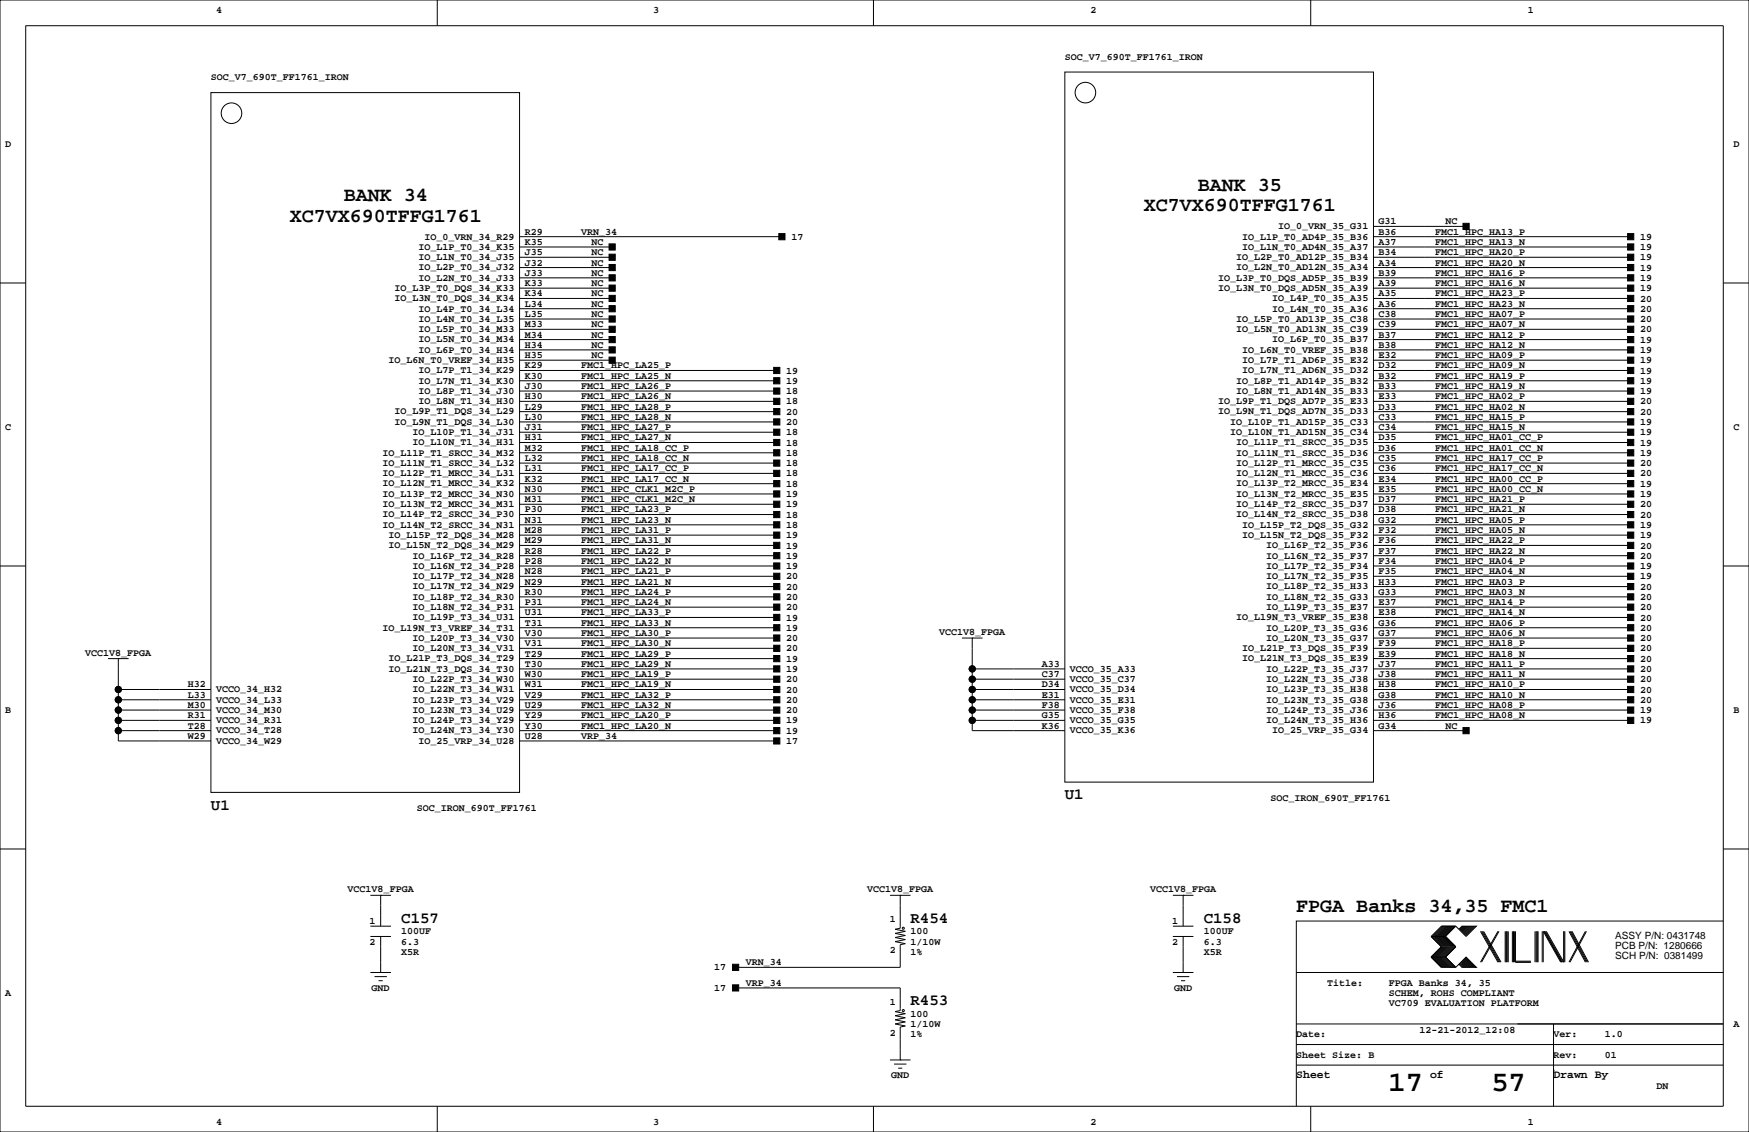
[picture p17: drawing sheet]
<svg xmlns="http://www.w3.org/2000/svg" width="432mm" height="279mm" viewBox="0 0 432 279" stroke-linecap="round" stroke-linejoin="round" font-family="sans-serif">
<defs><g id="words">
<g font-size="7.1">
<text x="342.8" y="269.3">17</text>
<text x="368.2" y="269.3">57</text>
</g>
<g font-size="4.9">
<text x="295.7" y="47.1">BANK 35</text>
<text x="84.9" y="49.6">BANK 34</text>
<text x="282.4" y="52.2">XC7VX690TFFG1761</text>
<text x="71.5" y="54.7">XC7VX690TFFG1761</text>
<text x="320" y="225.1">FPGA Banks 34,35 FMC1</text>
</g>
<g font-size="3.9">
<text x="262.9" y="197.3">U1</text>
<text x="52.1" y="199.9">U1</text>
<text x="99.1" y="227.8">C157</text>
<text x="224.8" y="227.8">R454</text>
<text x="297.2" y="227.8">C158</text>
<text x="224.8" y="248.1">R453</text>
</g>
<g font-size="2.8">
<text x="320" y="266.1">Sheet</text>
<text x="353.1" y="266.1">of</text>
<text x="383.5" y="266.1">Drawn By</text>
</g>
<g font-size="2.5">
<text x="53.3" y="3.3">4</text>
<text x="161.3" y="3.3">3</text>
<text x="269.2" y="3.3">2</text>
<text x="377.2" y="3.3">1</text>
<text x="262.9" y="14.7">SOC_V7_690T_FF1761_IRON</text>
<text x="52.1" y="19.8">SOC_V7_690T_FF1761_IRON</text>
<text x="1.3" y="36.3">D</text>
<text x="428" y="36.3">D</text>
<text x="104.8" y="59.1">IO_0_VRN_34_R29</text>
<text x="129.5" y="57.9">R29</text>
<text x="143.5" y="57.9">VRN_34</text>
<text x="195.4" y="59.2">17</text>
<text x="306.7" y="59.1">IO_L1P_T0_AD4P_35_B36</text>
<text x="315.6" y="56.6">IO_0_VRN_35_G31</text>
<text x="340.4" y="57.9">B36</text>
<text x="340.4" y="55.4">G31</text>
<text x="354.3" y="57.9">FMC1_HPC_HA13_P</text>
<text x="356.9" y="55.4">NC</text>
<text x="404.9" y="59.2">19</text>
<text x="103.3" y="64.2">IO_L1N_T0_34_J35</text>
<text x="103.3" y="61.7">IO_L1P_T0_34_K35</text>
<text x="129.5" y="65.5">J32</text>
<text x="129.5" y="63">J35</text>
<text x="129.5" y="60.5">K35</text>
<text x="146" y="63">NC</text>
<text x="146" y="60.5">NC</text>
<text x="146" y="65.5">NC</text>
<text x="305.2" y="64.2">IO_L2P_T0_AD12P_35_B34</text>
<text x="306.7" y="61.7">IO_L1N_T0_AD4N_35_A37</text>
<text x="340.4" y="65.5">A34</text>
<text x="340.4" y="63">B34</text>
<text x="340.4" y="60.5">A37</text>
<text x="354.3" y="60.5">FMC1_HPC_HA13_N</text>
<text x="354.3" y="63">FMC1_HPC_HA20_P</text>
<text x="354.3" y="65.5">FMC1_HPC_HA20_N</text>
<text x="404.9" y="61.7">19</text>
<text x="404.9" y="64.3">19</text>
<text x="97.4" y="71.8">IO_L3P_T0_DQS_34_K33</text>
<text x="103.3" y="69.3">IO_L2N_T0_34_J33</text>
<text x="103.3" y="66.7">IO_L2P_T0_34_J32</text>
<text x="129.5" y="70.6">K33</text>
<text x="129.5" y="68.1">J33</text>
<text x="146" y="70.6">NC</text>
<text x="146" y="68.1">NC</text>
<text x="300.8" y="71.8">IO_L3N_T0_DQS_AD5N_35_A39</text>
<text x="300.8" y="69.3">IO_L3P_T0_DQS_AD5P_35_B39</text>
<text x="305.2" y="66.7">IO_L2N_T0_AD12N_35_A34</text>
<text x="340.4" y="70.6">A39</text>
<text x="340.4" y="68.1">B39</text>
<text x="354.3" y="68.1">FMC1_HPC_HA16_P</text>
<text x="354.3" y="70.6">FMC1_HPC_HA16_N</text>
<text x="404.9" y="66.8">19</text>
<text x="404.9" y="69.3">19</text>
<text x="404.9" y="71.9">19</text>
<text x="97.4" y="74.4">IO_L3N_T0_DQS_34_K34</text>
<text x="103.3" y="76.9">IO_L4P_T0_34_L34</text>
<text x="129.5" y="75.7">L34</text>
<text x="129.5" y="73.2">K34</text>
<text x="146" y="73.2">NC</text>
<text x="146" y="75.7">NC</text>
<text x="314.1" y="76.9">IO_L4N_T0_35_A36</text>
<text x="314.1" y="74.4">IO_L4P_T0_35_A35</text>
<text x="340.4" y="75.7">A36</text>
<text x="340.4" y="73.2">A35</text>
<text x="354.3" y="73.2">FMC1_HPC_HA23_P</text>
<text x="354.3" y="75.7">FMC1_HPC_HA23_N</text>
<text x="404.9" y="74.4">20</text>
<text x="404.9" y="77">20</text>
<text x="103.3" y="82">IO_L5P_T0_34_M33</text>
<text x="103.3" y="79.4">IO_L4N_T0_34_L35</text>
<text x="129.5" y="83.3">M34</text>
<text x="129.5" y="80.8">M33</text>
<text x="129.5" y="78.2">L35</text>
<text x="146" y="78.2">NC</text>
<text x="146" y="80.8">NC</text>
<text x="146" y="83.3">NC</text>
<text x="305.2" y="82">IO_L5N_T0_AD13N_35_C39</text>
<text x="305.2" y="79.4">IO_L5P_T0_AD13P_35_C38</text>
<text x="340.4" y="83.3">B37</text>
<text x="340.4" y="80.8">C39</text>
<text x="340.4" y="78.2">C38</text>
<text x="354.3" y="78.2">FMC1_HPC_HA07_P</text>
<text x="354.3" y="80.8">FMC1_HPC_HA07_N</text>
<text x="354.3" y="83.3">FMC1_HPC_HA12_P</text>
<text x="404.9" y="79.5">20</text>
<text x="404.9" y="82">20</text>
<text x="95.9" y="89.6">IO_L6N_T0_VREF_34_H35</text>
<text x="103.3" y="87.1">IO_L6P_T0_34_H34</text>
<text x="103.3" y="84.5">IO_L5N_T0_34_M34</text>
<text x="129.5" y="88.4">H35</text>
<text x="129.5" y="85.9">H34</text>
<text x="146" y="85.9">NC</text>
<text x="146" y="88.4">NC</text>
<text x="306.7" y="89.6">IO_L7P_T1_AD6P_35_E32</text>
<text x="306.7" y="87.1">IO_L6N_T0_VREF_35_B38</text>
<text x="314.1" y="84.5">IO_L6P_T0_35_B37</text>
<text x="340.4" y="88.4">E32</text>
<text x="340.4" y="85.9">B38</text>
<text x="354.3" y="85.9">FMC1_HPC_HA12_N</text>
<text x="354.3" y="88.4">FMC1_HPC_HA09_P</text>
<text x="404.9" y="84.6">19</text>
<text x="404.9" y="87.1">19</text>
<text x="404.9" y="89.7">19</text>
<text x="103.3" y="94.7">IO_L7N_T1_34_K30</text>
<text x="103.3" y="92.1">IO_L7P_T1_34_K29</text>
<text x="129.5" y="93.5">K30</text>
<text x="129.5" y="90.9">K29</text>
<text x="143.5" y="93.5">FMC1_HPC_LA25_N</text>
<text x="143.5" y="90.9">FMC1_HPC_LA25_P</text>
<text x="194.1" y="94.7">19</text>
<text x="194.1" y="92.2">19</text>
<text x="305.2" y="94.7">IO_L8P_T1_AD14P_35_B32</text>
<text x="306.7" y="92.1">IO_L7N_T1_AD6N_35_D32</text>
<text x="340.4" y="93.5">B32</text>
<text x="340.4" y="90.9">D32</text>
<text x="354.3" y="90.9">FMC1_HPC_HA09_N</text>
<text x="354.3" y="93.5">FMC1_HPC_HA19_P</text>
<text x="404.9" y="92.2">19</text>
<text x="404.9" y="94.7">19</text>
<text x="103.3" y="99.8">IO_L8N_T1_34_H30</text>
<text x="103.3" y="97.2">IO_L8P_T1_34_J30</text>
<text x="129.5" y="101.1">L29</text>
<text x="129.5" y="98.6">H30</text>
<text x="129.5" y="96">J30</text>
<text x="143.5" y="98.6">FMC1_HPC_LA26_N</text>
<text x="143.5" y="96">FMC1_HPC_LA26_P</text>
<text x="143.5" y="101.1">FMC1_HPC_LA28_P</text>
<text x="194.1" y="99.8">18</text>
<text x="194.1" y="97.3">18</text>
<text x="300.8" y="99.8">IO_L9P_T1_DQS_AD7P_35_E33</text>
<text x="305.2" y="97.2">IO_L8N_T1_AD14N_35_B33</text>
<text x="340.4" y="101.1">D33</text>
<text x="340.4" y="98.6">E33</text>
<text x="340.4" y="96">B33</text>
<text x="354.3" y="96">FMC1_HPC_HA19_N</text>
<text x="354.3" y="98.6">FMC1_HPC_HA02_P</text>
<text x="354.3" y="101.1">FMC1_HPC_HA02_N</text>
<text x="404.9" y="97.3">19</text>
<text x="404.9" y="99.8">20</text>
<text x="1.3" y="106.2">C</text>
<text x="97.4" y="104.8">IO_L9N_T1_DQS_34_L30</text>
<text x="97.4" y="102.3">IO_L9P_T1_DQS_34_L29</text>
<text x="101.8" y="107.4">IO_L10P_T1_34_J31</text>
<text x="129.5" y="106.2">J31</text>
<text x="129.5" y="103.6">L30</text>
<text x="143.5" y="106.2">FMC1_HPC_LA27_P</text>
<text x="143.5" y="103.6">FMC1_HPC_LA28_N</text>
<text x="194.1" y="107.4">18</text>
<text x="194.1" y="102.4">20</text>
<text x="194.1" y="104.9">20</text>
<text x="300.8" y="102.3">IO_L9N_T1_DQS_AD7N_35_D33</text>
<text x="303.7" y="107.4">IO_L10N_T1_AD15N_35_C34</text>
<text x="303.7" y="104.8">IO_L10P_T1_AD15P_35_C33</text>
<text x="340.4" y="106.2">C34</text>
<text x="340.4" y="103.6">C33</text>
<text x="354.3" y="103.6">FMC1_HPC_HA15_P</text>
<text x="354.3" y="106.2">FMC1_HPC_HA15_N</text>
<text x="404.9" y="102.4">20</text>
<text x="404.9" y="104.9">19</text>
<text x="404.9" y="107.4">19</text>
<text x="428" y="106.2">C</text>
<text x="94.4" y="112.5">IO_L11P_T1_SRCC_34_M32</text>
<text x="101.8" y="109.9">IO_L10N_T1_34_H31</text>
<text x="129.5" y="113.8">L32</text>
<text x="129.5" y="111.3">M32</text>
<text x="129.5" y="108.7">H31</text>
<text x="143.5" y="108.7">FMC1_HPC_LA27_N</text>
<text x="143.5" y="113.8">FMC1_HPC_LA18_CC_N</text>
<text x="143.5" y="111.3">FMC1_HPC_LA18_CC_P</text>
<text x="194.1" y="110">18</text>
<text x="194.1" y="112.5">18</text>
<text x="305.2" y="112.5">IO_L11N_T1_SRCC_35_D36</text>
<text x="305.2" y="109.9">IO_L11P_T1_SRCC_35_D35</text>
<text x="340.4" y="113.8">C35</text>
<text x="340.4" y="111.3">D36</text>
<text x="340.4" y="108.7">D35</text>
<text x="354.3" y="108.7">FMC1_HPC_HA01_CC_P</text>
<text x="354.3" y="111.3">FMC1_HPC_HA01_CC_N</text>
<text x="354.3" y="113.8">FMC1_HPC_HA17_CC_P</text>
<text x="404.9" y="110">19</text>
<text x="404.9" y="112.5">19</text>
<text x="94.4" y="117.5">IO_L12P_T1_MRCC_34_L31</text>
<text x="94.4" y="115">IO_L11N_T1_SRCC_34_L32</text>
<text x="129.5" y="118.9">K32</text>
<text x="129.5" y="116.3">L31</text>
<text x="143.5" y="118.9">FMC1_HPC_LA17_CC_N</text>
<text x="143.5" y="116.3">FMC1_HPC_LA17_CC_P</text>
<text x="194.1" y="115.1">18</text>
<text x="194.1" y="117.6">18</text>
<text x="305.2" y="117.5">IO_L12N_T1_MRCC_35_C36</text>
<text x="305.2" y="115">IO_L12P_T1_MRCC_35_C35</text>
<text x="340.4" y="118.9">E34</text>
<text x="340.4" y="116.3">C36</text>
<text x="354.3" y="116.3">FMC1_HPC_HA17_CC_N</text>
<text x="354.3" y="118.9">FMC1_HPC_HA00_CC_P</text>
<text x="404.9" y="115.1">20</text>
<text x="404.9" y="117.6">20</text>
<text x="94.4" y="125.2">IO_L13N_T2_MRCC_34_M31</text>
<text x="94.4" y="122.6">IO_L13P_T2_MRCC_34_N30</text>
<text x="94.4" y="120.1">IO_L12N_T1_MRCC_34_K32</text>
<text x="129.5" y="124">M31</text>
<text x="129.5" y="121.4">N30</text>
<text x="143.5" y="121.4">FMC1_HPC_CLK1_M2C_P</text>
<text x="143.5" y="124">FMC1_HPC_CLK1_M2C_N</text>
<text x="194.1" y="120.1">18</text>
<text x="194.1" y="122.7">19</text>
<text x="194.1" y="125.2">19</text>
<text x="305.2" y="125.2">IO_L14P_T2_SRCC_35_D37</text>
<text x="305.2" y="122.6">IO_L13N_T2_MRCC_35_E35</text>
<text x="305.2" y="120.1">IO_L13P_T2_MRCC_35_E34</text>
<text x="340.4" y="124">D37</text>
<text x="340.4" y="121.4">E35</text>
<text x="354.3" y="121.4">FMC1_HPC_HA00_CC_N</text>
<text x="354.3" y="124">FMC1_HPC_HA21_P</text>
<text x="404.9" y="120.1">19</text>
<text x="404.9" y="122.7">19</text>
<text x="404.9" y="125.2">20</text>
<text x="94.4" y="130.2">IO_L14N_T2_SRCC_34_N31</text>
<text x="94.4" y="127.7">IO_L14P_T2_SRCC_34_P30</text>
<text x="129.5" y="131.6">M28</text>
<text x="129.5" y="129">N31</text>
<text x="129.5" y="126.5">P30</text>
<text x="143.5" y="129">FMC1_HPC_LA23_N</text>
<text x="143.5" y="126.5">FMC1_HPC_LA23_P</text>
<text x="143.5" y="131.6">FMC1_HPC_LA31_P</text>
<text x="194.1" y="130.3">18</text>
<text x="194.1" y="127.8">18</text>
<text x="305.2" y="127.7">IO_L14N_T2_SRCC_35_D38</text>
<text x="306.7" y="130.2">IO_L15P_T2_DQS_35_G32</text>
<text x="340.4" y="131.6">F32</text>
<text x="340.4" y="129">G32</text>
<text x="340.4" y="126.5">D38</text>
<text x="354.3" y="126.5">FMC1_HPC_HA21_N</text>
<text x="354.3" y="129">FMC1_HPC_HA05_P</text>
<text x="354.3" y="131.6">FMC1_HPC_HA05_N</text>
<text x="404.9" y="127.8">20</text>
<text x="404.9" y="130.3">19</text>
<text x="95.9" y="135.3">IO_L15N_T2_DQS_34_M29</text>
<text x="95.9" y="132.8">IO_L15P_T2_DQS_34_M28</text>
<text x="101.8" y="137.9">IO_L16P_T2_34_R28</text>
<text x="129.5" y="136.7">R28</text>
<text x="129.5" y="134.1">M29</text>
<text x="143.5" y="134.1">FMC1_HPC_LA31_N</text>
<text x="143.5" y="136.7">FMC1_HPC_LA22_P</text>
<text x="194.1" y="135.4">19</text>
<text x="194.1" y="132.8">19</text>
<text x="194.1" y="137.9">19</text>
<text x="306.7" y="132.8">IO_L15N_T2_DQS_35_F32</text>
<text x="312.6" y="137.9">IO_L16N_T2_35_F37</text>
<text x="312.6" y="135.3">IO_L16P_T2_35_F36</text>
<text x="340.4" y="136.7">F37</text>
<text x="340.4" y="134.1">F36</text>
<text x="354.3" y="134.1">FMC1_HPC_HA22_P</text>
<text x="354.3" y="136.7">FMC1_HPC_HA22_N</text>
<text x="404.9" y="132.8">19</text>
<text x="404.9" y="135.4">20</text>
<text x="404.9" y="137.9">20</text>
<text x="101.8" y="142.9">IO_L17P_T2_34_N28</text>
<text x="101.8" y="140.4">IO_L16N_T2_34_P28</text>
<text x="129.5" y="141.7">N28</text>
<text x="129.5" y="139.2">P28</text>
<text x="143.5" y="139.2">FMC1_HPC_LA22_N</text>
<text x="143.5" y="141.7">FMC1_HPC_LA21_P</text>
<text x="194.1" y="140.5">19</text>
<text x="194.1" y="143">20</text>
<text x="312.6" y="142.9">IO_L17N_T2_35_F35</text>
<text x="312.6" y="140.4">IO_L17P_T2_35_F34</text>
<text x="340.4" y="141.7">F35</text>
<text x="340.4" y="139.2">F34</text>
<text x="354.3" y="139.2">FMC1_HPC_HA04_P</text>
<text x="354.3" y="141.7">FMC1_HPC_HA04_N</text>
<text x="404.9" y="140.5">19</text>
<text x="404.9" y="143">19</text>
<text x="101.8" y="148">IO_L18P_T2_34_R30</text>
<text x="101.8" y="145.5">IO_L17N_T2_34_N29</text>
<text x="129.5" y="149.4">P31</text>
<text x="129.5" y="146.8">R30</text>
<text x="129.5" y="144.3">N29</text>
<text x="143.5" y="146.8">FMC1_HPC_LA24_P</text>
<text x="143.5" y="144.3">FMC1_HPC_LA21_N</text>
<text x="143.5" y="149.4">FMC1_HPC_LA24_N</text>
<text x="194.1" y="148.1">20</text>
<text x="194.1" y="145.5">20</text>
<text x="312.6" y="148">IO_L18N_T2_35_G33</text>
<text x="312.6" y="145.5">IO_L18P_T2_35_H33</text>
<text x="340.4" y="149.4">E37</text>
<text x="340.4" y="146.8">G33</text>
<text x="340.4" y="144.3">H33</text>
<text x="354.3" y="144.3">FMC1_HPC_HA03_P</text>
<text x="354.3" y="146.8">FMC1_HPC_HA03_N</text>
<text x="354.3" y="149.4">FMC1_HPC_HA14_P</text>
<text x="404.9" y="145.5">20</text>
<text x="404.9" y="148.1">20</text>
<text x="94.4" y="155.6">IO_L19N_T3_VREF_34_T31</text>
<text x="101.8" y="153.1">IO_L19P_T3_34_U31</text>
<text x="101.8" y="150.6">IO_L18N_T2_34_P31</text>
<text x="129.5" y="154.4">T31</text>
<text x="129.5" y="151.9">U31</text>
<text x="143.5" y="154.4">FMC1_HPC_LA33_N</text>
<text x="143.5" y="151.9">FMC1_HPC_LA33_P</text>
<text x="194.1" y="155.7">19</text>
<text x="194.1" y="153.2">19</text>
<text x="194.1" y="150.6">20</text>
<text x="305.2" y="153.1">IO_L19N_T3_VREF_35_E38</text>
<text x="312.6" y="155.6">IO_L20P_T3_35_G36</text>
<text x="312.6" y="150.6">IO_L19P_T3_35_E37</text>
<text x="340.4" y="154.4">G36</text>
<text x="340.4" y="151.9">E38</text>
<text x="354.3" y="151.9">FMC1_HPC_HA14_N</text>
<text x="354.3" y="154.4">FMC1_HPC_HA06_P</text>
<text x="404.9" y="150.6">20</text>
<text x="404.9" y="153.2">20</text>
<text x="404.9" y="155.7">20</text>
<text x="21.1" y="161.8">VCC1V8_FPGA</text>
<text x="101.8" y="160.7">IO_L20N_T3_34_V31</text>
<text x="101.8" y="158.2">IO_L20P_T3_34_V30</text>
<text x="129.5" y="159.5">V31</text>
<text x="129.5" y="157">V30</text>
<text x="143.5" y="159.5">FMC1_HPC_LA30_N</text>
<text x="143.5" y="157">FMC1_HPC_LA30_P</text>
<text x="194.1" y="160.8">20</text>
<text x="194.1" y="158.2">20</text>
<text x="231.9" y="156.7">VCC1V8_FPGA</text>
<text x="306.7" y="160.7">IO_L21P_T3_DQS_35_F39</text>
<text x="312.6" y="158.2">IO_L20N_T3_35_G37</text>
<text x="340.4" y="159.5">F39</text>
<text x="340.4" y="157">G37</text>
<text x="354.3" y="157">FMC1_HPC_HA06_N</text>
<text x="354.3" y="159.5">FMC1_HPC_HA18_P</text>
<text x="404.9" y="158.2">20</text>
<text x="404.9" y="160.8">20</text>
<text x="95.9" y="165.8">IO_L21N_T3_DQS_34_T30</text>
<text x="95.9" y="163.3">IO_L21P_T3_DQS_34_T29</text>
<text x="129.5" y="167.1">W30</text>
<text x="129.5" y="164.6">T30</text>
<text x="129.5" y="162.1">T29</text>
<text x="143.5" y="167.1">FMC1_HPC_LA19_P</text>
<text x="143.5" y="162.1">FMC1_HPC_LA29_P</text>
<text x="143.5" y="164.6">FMC1_HPC_LA29_N</text>
<text x="194.1" y="163.3">19</text>
<text x="194.1" y="165.9">19</text>
<text x="257.2" y="167.1">C37</text>
<text x="257.2" y="164.6">A33</text>
<text x="264.2" y="165.8">VCCO_35_A33</text>
<text x="306.7" y="163.3">IO_L21N_T3_DQS_35_E39</text>
<text x="312.6" y="165.8">IO_L22P_T3_35_J37</text>
<text x="340.4" y="167.1">J38</text>
<text x="340.4" y="164.6">J37</text>
<text x="340.4" y="162.1">E39</text>
<text x="354.3" y="162.1">FMC1_HPC_HA18_N</text>
<text x="354.3" y="164.6">FMC1_HPC_HA11_P</text>
<text x="354.3" y="167.1">FMC1_HPC_HA11_N</text>
<text x="404.9" y="163.3">20</text>
<text x="404.9" y="165.9">20</text>
<text x="46.4" y="172.2">L33</text>
<text x="46.4" y="169.7">H32</text>
<text x="53.3" y="173.4">VCCO_34_L33</text>
<text x="53.3" y="170.9">VCCO_34_H32</text>
<text x="101.8" y="173.4">IO_L23P_T3_34_V29</text>
<text x="101.8" y="170.9">IO_L22N_T3_34_W31</text>
<text x="101.8" y="168.3">IO_L22P_T3_34_W30</text>
<text x="129.5" y="172.2">V29</text>
<text x="129.5" y="169.7">W31</text>
<text x="143.5" y="172.2">FMC1_HPC_LA32_P</text>
<text x="143.5" y="169.7">FMC1_HPC_LA19_N</text>
<text x="194.1" y="173.5">20</text>
<text x="194.1" y="168.4">20</text>
<text x="194.1" y="170.9">20</text>
<text x="257.2" y="172.2">E31</text>
<text x="257.2" y="169.7">D34</text>
<text x="264.2" y="173.4">VCCO_35_E31</text>
<text x="264.2" y="170.9">VCCO_35_D34</text>
<text x="264.2" y="168.3">VCCO_35_C37</text>
<text x="312.6" y="173.4">IO_L23N_T3_35_G38</text>
<text x="312.6" y="170.9">IO_L23P_T3_35_H38</text>
<text x="312.6" y="168.3">IO_L22N_T3_35_J38</text>
<text x="340.4" y="172.2">G38</text>
<text x="340.4" y="169.7">H38</text>
<text x="354.3" y="169.7">FMC1_HPC_HA10_P</text>
<text x="354.3" y="172.2">FMC1_HPC_HA10_N</text>
<text x="404.9" y="168.4">20</text>
<text x="404.9" y="170.9">20</text>
<text x="404.9" y="173.5">20</text>
<text x="1.3" y="176">B</text>
<text x="46.4" y="179.8">T28</text>
<text x="46.4" y="177.3">R31</text>
<text x="46.4" y="174.8">M30</text>
<text x="53.3" y="178.5">VCCO_34_R31</text>
<text x="53.3" y="176">VCCO_34_M30</text>
<text x="101.8" y="178.5">IO_L24P_T3_34_Y29</text>
<text x="101.8" y="176">IO_L23N_T3_34_U29</text>
<text x="129.5" y="179.8">Y30</text>
<text x="129.5" y="177.3">Y29</text>
<text x="129.5" y="174.8">U29</text>
<text x="143.5" y="179.8">FMC1_HPC_LA20_N</text>
<text x="143.5" y="174.8">FMC1_HPC_LA32_N</text>
<text x="143.5" y="177.3">FMC1_HPC_LA20_P</text>
<text x="194.1" y="176">20</text>
<text x="194.1" y="178.6">19</text>
<text x="257.2" y="179.8">K36</text>
<text x="257.2" y="177.3">G35</text>
<text x="257.2" y="174.8">F38</text>
<text x="264.2" y="178.5">VCCO_35_G35</text>
<text x="264.2" y="176">VCCO_35_F38</text>
<text x="312.6" y="178.5">IO_L24N_T3_35_H36</text>
<text x="312.6" y="176">IO_L24P_T3_35_J36</text>
<text x="340.4" y="179.8">G34</text>
<text x="340.4" y="177.3">H36</text>
<text x="340.4" y="174.8">J36</text>
<text x="354.3" y="174.8">FMC1_HPC_HA08_P</text>
<text x="354.3" y="177.3">FMC1_HPC_HA08_N</text>
<text x="356.9" y="179.8">NC</text>
<text x="404.9" y="176">19</text>
<text x="404.9" y="178.6">19</text>
<text x="428" y="176">B</text>
<text x="46.4" y="182.4">W29</text>
<text x="53.3" y="183.6">VCCO_34_W29</text>
<text x="53.3" y="181">VCCO_34_T28</text>
<text x="101.8" y="181">IO_L24N_T3_34_Y30</text>
<text x="103.3" y="183.6">IO_25_VRP_34_U28</text>
<text x="129.5" y="182.4">U28</text>
<text x="143.5" y="182.4">VRP_34</text>
<text x="194.1" y="181.1">19</text>
<text x="194.1" y="183.6">17</text>
<text x="264.2" y="181">VCCO_35_K36</text>
<text x="314.1" y="181">IO_25_VRP_35_G34</text>
<text x="313.7" y="197.6">SOC_IRON_690T_FF1761</text>
<text x="102.9" y="200.2">SOC_IRON_690T_FF1761</text>
<text x="85.8" y="220.2">VCC1V8_FPGA</text>
<text x="214.1" y="220.2">VCC1V8_FPGA</text>
<text x="284" y="220.2">VCC1V8_FPGA</text>
<text x="219.7" y="227.7">1</text>
<text x="91.2" y="233.2">2</text>
<text x="91.2" y="228.1">1</text>
<text x="99.1" y="230.6">100UF</text>
<text x="99.1" y="233.2">6.3</text>
<text x="224.8" y="233.2">1/10W</text>
<text x="224.8" y="230.6">100</text>
<text x="289.3" y="233.2">2</text>
<text x="289.3" y="228.1">1</text>
<text x="297.2" y="230.6">100UF</text>
<text x="297.2" y="233.2">6.3</text>
<text x="398.8" y="231.7">ASSY P/N: 0431748</text>
<text x="99.1" y="235.7">X5R</text>
<text x="176.3" y="239.5">17</text>
<text x="184.1" y="238.3">VRN_34</text>
<text x="219.7" y="235.3">2</text>
<text x="224.8" y="235.7">1%</text>
<text x="297.2" y="235.7">X5R</text>
<text x="398.8" y="236.8">SCH P/N: 0381499</text>
<text x="398.8" y="234.2">PCB P/N: 1280666</text>
<text x="1.3" y="245.9">A</text>
<text x="91.8" y="244.6">GND</text>
<text x="176.3" y="244.6">17</text>
<text x="184.1" y="243.3">VRP_34</text>
<text x="289.9" y="244.6">GND</text>
<text x="327.7" y="243.3">Title:</text>
<text x="342.9" y="245.9">SCHEM, ROHS COMPLIANT</text>
<text x="342.9" y="243.3">FPGA Banks 34, 35</text>
<text x="219.7" y="248">1</text>
<text x="224.8" y="251">100</text>
<text x="342.9" y="248.4">VC709 EVALUATION PLATFORM</text>
<text x="219.7" y="255.6">2</text>
<text x="224.8" y="253.5">1/10W</text>
<text x="224.8" y="256">1%</text>
<text x="320" y="256">Date:</text>
<text x="350.4" y="255">12-21-2012_12:08</text>
<text x="383.5" y="256">Ver:</text>
<text x="396.2" y="256">1.0</text>
<text x="428" y="253.5">A</text>
<text x="320" y="261.1">Sheet Size: B</text>
<text x="383.5" y="261.1">Rev:</text>
<text x="396.2" y="261.1">01</text>
<text x="220" y="266.2">GND</text>
<text x="408.9" y="268.7">DN</text>
<text x="53.3" y="277.6">4</text>
<text x="161.3" y="277.6">3</text>
<text x="269.2" y="277.6">2</text>
<text x="377.2" y="277.6">1</text>
</g>
</g></defs>
<g fill="none" stroke="#000" stroke-width=".25">
<path d="M0 0h431.8v279.4h-431.8zM6.3 6.4h419.1v266.6h-419.1zM107.9 0v6.4M215.6 0v6.4M262.9 17.8h76.2v175.2h-76.2zM323.6 0v6.4M52.1 22.9h76.2v172.7h-76.2zM128.3 58.4h64.7M339.1 58.4h63.5M339.1 55.9h22.8M0 69.8h6.3M128.3 78.7h22.8"/>
<path d="M128.3 76.2h22.8M128.3 73.7h22.8M128.3 71.1h22.8M128.3 68.6h22.8M128.3 66h22.8M128.3 63.5h22.8M128.3 61h22.8M339.1 78.7h63.5M339.1 76.2h63.5M339.1 73.7h63.5M339.1 71.1h63.5M339.1 68.6h63.5"/>
<path d="M339.1 66h63.5M339.1 63.5h63.5M339.1 61h63.5M425.4 69.8h6.4M128.3 99.1h63.5M128.3 96.5h63.5M128.3 94h63.5M128.3 91.4h63.5M128.3 88.9h22.8M128.3 86.4h22.8M128.3 83.8h22.8M128.3 81.3h22.8"/>
<path d="M339.1 99.1h63.5M339.1 96.5h63.5M339.1 94h63.5M339.1 91.4h63.5M339.1 88.9h63.5M339.1 86.4h63.5M339.1 83.8h63.5M339.1 81.3h63.5M128.3 119.4h63.5M128.3 116.8h63.5M128.3 114.3h63.5M128.3 111.8h63.5"/>
<path d="M128.3 109.2h63.5M128.3 106.7h63.5M128.3 104.1h63.5M128.3 101.6h63.5M339.1 119.4h63.5M339.1 116.8h63.5M339.1 114.3h63.5M339.1 111.8h63.5M339.1 109.2h63.5M339.1 106.7h63.5M339.1 104.1h63.5M339.1 101.6h63.5"/>
<path d="M0 139.7h6.3M128.3 139.7h63.5M128.3 137.2h63.5M128.3 134.6h63.5M128.3 132.1h63.5M128.3 129.5h63.5M128.3 127h63.5M128.3 124.5h63.5M128.3 121.9h63.5M339.1 139.7h63.5M339.1 137.2h63.5M339.1 134.6h63.5"/>
<path d="M339.1 132.1h63.5M339.1 129.5h63.5M339.1 127h63.5M339.1 124.5h63.5M339.1 121.9h63.5M425.4 139.7h6.4M128.3 157.5h63.5M128.3 154.9h63.5M128.3 152.4h63.5M128.3 149.9h63.5M128.3 147.3h63.5M128.3 144.8h63.5"/>
<path d="M128.3 142.2h63.5M237.5 157.5h5.1M240 157.5h.1M240 157.5v22.8h22.9M339.1 157.5h63.5M339.1 154.9h63.5M339.1 152.4h63.5M339.1 149.9h63.5M339.1 147.3h63.5M339.1 144.8h63.5M339.1 142.2h63.5M26.7 162.6h5"/>
<path d="M29.2 162.6h.1M29.2 172.7h22.9M29.2 175.3h22.9M29.2 177.8h22.9M29.2 170.2h22.9M29.2 162.6v20.3h22.9M128.3 172.7h63.5M128.3 175.3h63.5M128.3 177.8h63.5M128.3 165.1h63.5M128.3 167.6h63.5M128.3 170.2h63.5"/>
<path d="M128.3 162.6h63.5M128.3 160h63.5M240 172.7h22.9M240 175.3h22.9M240 177.8h22.9M240 165.1h22.9M240 167.6h22.9M240 170.2h22.9M339.1 172.7h63.5M339.1 175.3h63.5M339.1 177.8h63.5M339.1 165.1h63.5"/>
<path d="M339.1 167.6h63.5M339.1 170.2h63.5M339.1 162.6h63.5M339.1 160h63.5M29.2 180.3h22.9M128.3 180.3h63.5M128.3 182.9h63.5M339.1 180.3h22.8M0 209.5h6.3M425.4 209.5h6.4M91.4 221h5.1M91.4 231.1h5.1"/>
<path d="M91.4 228.6h5.1M94 221h.1M94 221v7.6M94 231.1v8.9M219.7 221h5.1M222.2 221h.1M222.2 221v8.1l-1.2 .3 2.5 .5-2.5 .5 2.5 .5-2.5 .5 2.5 .5-2.5 .5 2.5 .5-1.3 .3v5.6h-40.6M289.6 221h5M289.6 231.1h5M289.6 228.6h5M292.1 221h.1M292.1 221v7.6"/>
<path d="M292.1 231.1v8.9M353.3 231.1h3.6M353.3 236.2l2.6 2.6h3.5M353.3 231.1l2.6 2.6-2.6 2.5M353.3 236.2h3.6M356.1 228.6l-2.5 2.5 2.5 2.6-2.5 2.5 2.5 2.6M356.4 228.6l-2.6 2.5 2.6 2.6-2.6 2.5 2.6 2.6M356.6 228.6l-2.5 2.5 2.5 2.6-2.5 2.5 2.5 2.6M356.9 228.6l-2.6 2.5 2.6 2.6-2.6 2.5 2.6 2.6M356.9 231.1l2.5 2.6-2.5 2.5M356.9 236.2l2.5 2.6M357.1 228.6l-2.5 2.5 2.5 2.6-2.5 2.5 2.5 2.6"/>
<path d="M357.4 228.6l-2.6 2.5 2.6 2.6-2.6 2.5 2.6 2.6M357.6 228.6l-2.5 2.5 2.5 2.6-2.5 2.5 2.5 2.6M357.9 228.6l-2.6 2.5 2.6 2.6-2.6 2.5 2.6 2.6M358.1 228.6l-2.5 2.5 2.5 2.6-2.5 2.5 2.5 2.6M358.4 228.6l-2.5 2.5 2.5 2.6-2.5 2.5 2.5 2.6M358.6 228.6l-2.5 2.5 2.5 2.6-2.5 2.5 2.5 2.6M358.9 228.6l-2.5 2.5 2.5 2.6-2.5 2.5 2.5 2.6M359.2 228.6l-2.6 2.5 2.6 2.6-2.6 2.5 2.6 2.6M359.4 228.6l2.5 2.5 2.6-2.5h-3.6l-.7 .8M359.4 228.6h-3.5l-2.6 2.5M359.4 228.6l-2.5 2.5M360.2 238l.7 .8h3.6l-2.6-2.6-2.5 2.6"/>
<path d="M360.4 237.7l1 1.1M360.4 238l.8 .8M360.7 237.5l1.2 1.3M360.7 237.7l1 1.1M360.9 237.2l1.6 1.6M360.9 237.5l1.3 1.3M361.2 237l1.8 1.8M361.2 237.2l1.5 1.6M361.2 228.6l-.8 .8M361.4 236.7l2.1 2.1M361.4 237l1.8 1.8M361.4 228.6l-1 1"/>
<path d="M361.7 236.5l2.3 2.3M361.7 236.7l2 2.1M361.7 228.6l-1 1M361.9 236.5l2.3 2.3M361.9 228.6l-1.2 1.3M362.2 228.6l-1.3 1.3M362.5 228.6l-1.6 1.5M362.7 228.6l-1.5 1.5M363 228.6l-1.8 1.8M363.2 228.6l-1.8 1.8M363.5 228.6l-2.1 2M363.7 228.6l-2 2"/>
<path d="M364 228.6l-2.3 2.3M364.2 228.6l-2.3 2.3M365.5 229.9l4.3 7.6M365.8 229.9l4.3 7.6M366 229.9l4.3 7.6M366.3 229.9l4.3 7.6M369.8 229.9l-4.3 7.6M370.1 229.9l-4.3 7.6M371.6 229.9v7.6M371.9 229.9v7.6M372.1 229.9v7.6M372.4 229.9v7.6"/>
<path d="M373.4 229.9v7.6M373.6 229.9v7.6M373.9 229.9v7.6M374.1 229.9v7.6h3.9M374.1 237.2h3.9M379 229.9v7.6M379.2 229.9v7.6M379.5 229.9v7.6M379.7 229.9v7.6M380.7 229.9v7.6M381 237.5v-7.6l4.3 7.6M381.3 229.9l4.3 7.6"/>
<path d="M381.5 229.9l4.3 7.6M381.8 229.9l4.3 7.6v-7.6M386.3 229.9v7.6M387.3 229.9l4.1 7.6M387.6 229.9l4.1 7.6M387.9 229.9l4 7.6M388.1 229.9l4.1 7.6M391.4 229.9l-4.1 7.6M391.7 229.9l-4.1 7.6M425.4 227.3h-105.4v35.6M91.4 240h5.1M92.5 241h3"/>
<path d="M93.5 242.1h1M94 240h.1M181.6 243.8h40.6v5.6l-1.2 .3 2.5 .5-2.5 .5 2.5 .5-2.5 .5 2.5 .5-2.5 .5 2.5 .5-1.3 .3v8.1M289.6 240h5M290.6 241h3M291.6 242.1h1M292.1 240h.1M320 240h105.4M320 257.8h105.4M320 252.7h105.4M383.5 252.7v20.3M107.9 273v6.4"/>
<path d="M215.6 273v6.4M219.7 261.6h5.1M220.7 262.6h3.1M221.7 263.7h1.1M222.2 261.6h.1M320 262.9v10.1M320 262.9h105.4M323.6 273v6.4M383.5 264.2h.1"/>
<circle cx="57.2" cy="27.9" r="2.54"/>
<circle cx="268" cy="22.9" r="2.54"/>
<circle cx="29.2" cy="170.2" r=".76"/>
<circle cx="29.2" cy="172.7" r=".76"/>
<circle cx="29.2" cy="177.8" r=".76"/>
<circle cx="29.2" cy="175.3" r=".76"/>
<circle cx="240" cy="170.2" r=".76"/>
<circle cx="240" cy="172.7" r=".76"/>
<circle cx="240" cy="165.1" r=".76"/>
<circle cx="240" cy="177.8" r=".76"/>
<circle cx="240" cy="167.6" r=".76"/>
<circle cx="240" cy="175.3" r=".76"/>
<circle cx="29.2" cy="180.3" r=".76"/>
<circle cx="223" cy="229.1" r=".25"/>
<circle cx="223" cy="249.4" r=".25"/>
</g>
<g fill="#000" stroke="#000" stroke-width=".25">
<path d="M192.3 57.7h1.5v1.5h-1.5z" fill-rule="evenodd"/>
<path d="M361.2 55.1h1.5v1.5h-1.5z" fill-rule="evenodd"/>
<path d="M401.8 57.7h1.6v1.5h-1.6z" fill-rule="evenodd"/>
<path d="M150.4 78h1.5v1.5h-1.5z" fill-rule="evenodd"/>
<path d="M150.4 75.4h1.5v1.6h-1.5z" fill-rule="evenodd"/>
<path d="M150.4 65.3h1.5v1.5h-1.5z" fill-rule="evenodd"/>
<path d="M150.4 67.8h1.5v1.5h-1.5z" fill-rule="evenodd"/>
<path d="M150.4 70.4h1.5v1.5h-1.5z" fill-rule="evenodd"/>
<path d="M150.4 60.2h1.5v1.5h-1.5z" fill-rule="evenodd"/>
<path d="M150.4 62.7h1.5v1.6h-1.5z" fill-rule="evenodd"/>
<path d="M150.4 72.9h1.5v1.5h-1.5z" fill-rule="evenodd"/>
<path d="M401.8 78h1.6v1.5h-1.6z" fill-rule="evenodd"/>
<path d="M401.8 75.4h1.6v1.6h-1.6z" fill-rule="evenodd"/>
<path d="M401.8 72.9h1.6v1.5h-1.6z" fill-rule="evenodd"/>
<path d="M401.8 70.4h1.6v1.5h-1.6z" fill-rule="evenodd"/>
<path d="M401.8 67.8h1.6v1.5h-1.6z" fill-rule="evenodd"/>
<path d="M401.8 65.3h1.6v1.5h-1.6z" fill-rule="evenodd"/>
<path d="M401.8 62.7h1.6v1.6h-1.6z" fill-rule="evenodd"/>
<path d="M401.8 60.2h1.6v1.5h-1.6z" fill-rule="evenodd"/>
<path d="M150.4 88.1h1.5v1.6h-1.5z" fill-rule="evenodd"/>
<path d="M150.4 83.1h1.5v1.5h-1.5z" fill-rule="evenodd"/>
<path d="M150.4 80.5h1.5v1.5h-1.5z" fill-rule="evenodd"/>
<path d="M150.4 85.6h1.5v1.5h-1.5z" fill-rule="evenodd"/>
<path d="M191 90.7h1.5v1.5h-1.5z" fill-rule="evenodd"/>
<path d="M191 93.2h1.5v1.5h-1.5z" fill-rule="evenodd"/>
<path d="M191 95.8h1.5v1.5h-1.5z" fill-rule="evenodd"/>
<path d="M191 98.3h1.5v1.5h-1.5z" fill-rule="evenodd"/>
<path d="M401.8 98.3h1.6v1.5h-1.6z" fill-rule="evenodd"/>
<path d="M401.8 95.8h1.6v1.5h-1.6z" fill-rule="evenodd"/>
<path d="M401.8 93.2h1.6v1.5h-1.6z" fill-rule="evenodd"/>
<path d="M401.8 90.7h1.6v1.5h-1.6z" fill-rule="evenodd"/>
<path d="M401.8 88.1h1.6v1.6h-1.6z" fill-rule="evenodd"/>
<path d="M401.8 85.6h1.6v1.5h-1.6z" fill-rule="evenodd"/>
<path d="M401.8 83.1h1.6v1.5h-1.6z" fill-rule="evenodd"/>
<path d="M401.8 80.5h1.6v1.5h-1.6z" fill-rule="evenodd"/>
<path d="M191 116.1h1.5v1.5h-1.5z" fill-rule="evenodd"/>
<path d="M191 111h1.5v1.5h-1.5z" fill-rule="evenodd"/>
<path d="M191 113.5h1.5v1.6h-1.5z" fill-rule="evenodd"/>
<path d="M191 103.4h1.5v1.5h-1.5z" fill-rule="evenodd"/>
<path d="M191 100.8h1.5v1.6h-1.5z" fill-rule="evenodd"/>
<path d="M191 105.9h1.5v1.5h-1.5z" fill-rule="evenodd"/>
<path d="M191 108.5h1.5v1.5h-1.5z" fill-rule="evenodd"/>
<path d="M401.8 116.1h1.6v1.5h-1.6z" fill-rule="evenodd"/>
<path d="M401.8 113.5h1.6v1.6h-1.6z" fill-rule="evenodd"/>
<path d="M401.8 111h1.6v1.5h-1.6z" fill-rule="evenodd"/>
<path d="M401.8 108.5h1.6v1.5h-1.6z" fill-rule="evenodd"/>
<path d="M401.8 105.9h1.6v1.5h-1.6z" fill-rule="evenodd"/>
<path d="M401.8 103.4h1.6v1.5h-1.6z" fill-rule="evenodd"/>
<path d="M401.8 100.8h1.6v1.6h-1.6z" fill-rule="evenodd"/>
<path d="M191 123.7h1.5v1.5h-1.5z" fill-rule="evenodd"/>
<path d="M191 121.2h1.5v1.5h-1.5z" fill-rule="evenodd"/>
<path d="M191 118.6h1.5v1.5h-1.5z" fill-rule="evenodd"/>
<path d="M191 136.4h1.5v1.5h-1.5z" fill-rule="evenodd"/>
<path d="M191 131.3h1.5v1.5h-1.5z" fill-rule="evenodd"/>
<path d="M191 133.9h1.5v1.5h-1.5z" fill-rule="evenodd"/>
<path d="M191 126.2h1.5v1.6h-1.5z" fill-rule="evenodd"/>
<path d="M191 128.8h1.5v1.5h-1.5z" fill-rule="evenodd"/>
<path d="M401.8 136.4h1.6v1.5h-1.6z" fill-rule="evenodd"/>
<path d="M401.8 133.9h1.6v1.5h-1.6z" fill-rule="evenodd"/>
<path d="M401.8 131.3h1.6v1.5h-1.6z" fill-rule="evenodd"/>
<path d="M401.8 128.8h1.6v1.5h-1.6z" fill-rule="evenodd"/>
<path d="M401.8 126.2h1.6v1.6h-1.6z" fill-rule="evenodd"/>
<path d="M401.8 123.7h1.6v1.5h-1.6z" fill-rule="evenodd"/>
<path d="M401.8 121.2h1.6v1.5h-1.6z" fill-rule="evenodd"/>
<path d="M401.8 118.6h1.6v1.5h-1.6z" fill-rule="evenodd"/>
<path d="M191 149.1h1.5v1.5h-1.5z" fill-rule="evenodd"/>
<path d="M191 144h1.5v1.5h-1.5z" fill-rule="evenodd"/>
<path d="M191 141.5h1.5v1.5h-1.5z" fill-rule="evenodd"/>
<path d="M191 146.6h1.5v1.5h-1.5z" fill-rule="evenodd"/>
<path d="M191 151.6h1.5v1.6h-1.5z" fill-rule="evenodd"/>
<path d="M191 154.2h1.5v1.5h-1.5z" fill-rule="evenodd"/>
<path d="M191 156.7h1.5v1.5h-1.5z" fill-rule="evenodd"/>
<path d="M191 138.9h1.5v1.6h-1.5z" fill-rule="evenodd"/>
<path d="M401.8 156.7h1.6v1.5h-1.6z" fill-rule="evenodd"/>
<path d="M401.8 154.2h1.6v1.5h-1.6z" fill-rule="evenodd"/>
<path d="M401.8 151.6h1.6v1.6h-1.6z" fill-rule="evenodd"/>
<path d="M401.8 149.1h1.6v1.5h-1.6z" fill-rule="evenodd"/>
<path d="M401.8 146.6h1.6v1.5h-1.6z" fill-rule="evenodd"/>
<path d="M401.8 144h1.6v1.5h-1.6z" fill-rule="evenodd"/>
<path d="M401.8 141.5h1.6v1.5h-1.6z" fill-rule="evenodd"/>
<path d="M401.8 138.9h1.6v1.6h-1.6z" fill-rule="evenodd"/>
<path d="M191 164.3h1.5v1.6h-1.5z" fill-rule="evenodd"/>
<path d="M191 169.4h1.5v1.5h-1.5z" fill-rule="evenodd"/>
<path d="M191 161.8h1.5v1.5h-1.5z" fill-rule="evenodd"/>
<path d="M191 166.9h1.5v1.5h-1.5z" fill-rule="evenodd"/>
<path d="M191 177h1.5v1.6h-1.5z" fill-rule="evenodd"/>
<path d="M191 172h1.5v1.5h-1.5z" fill-rule="evenodd"/>
<path d="M191 174.5h1.5v1.5h-1.5z" fill-rule="evenodd"/>
<path d="M191 159.3h1.5v1.5h-1.5z" fill-rule="evenodd"/>
<path d="M401.8 177h1.6v1.6h-1.6z" fill-rule="evenodd"/>
<path d="M401.8 174.5h1.6v1.5h-1.6z" fill-rule="evenodd"/>
<path d="M401.8 172h1.6v1.5h-1.6z" fill-rule="evenodd"/>
<path d="M401.8 169.4h1.6v1.5h-1.6z" fill-rule="evenodd"/>
<path d="M401.8 166.9h1.6v1.5h-1.6z" fill-rule="evenodd"/>
<path d="M401.8 164.3h1.6v1.6h-1.6z" fill-rule="evenodd"/>
<path d="M401.8 161.8h1.6v1.5h-1.6z" fill-rule="evenodd"/>
<path d="M401.8 159.3h1.6v1.5h-1.6z" fill-rule="evenodd"/>
<path d="M191 182.1h1.5v1.5h-1.5z" fill-rule="evenodd"/>
<path d="M191 179.6h1.5v1.5h-1.5z" fill-rule="evenodd"/>
<path d="M361.2 179.6h1.5v1.5h-1.5z" fill-rule="evenodd"/>
<path d="M180.8 238h1.6v1.5h-1.6z" fill-rule="evenodd"/>
<path d="M180.8 243.1h1.6v1.5h-1.6z" fill-rule="evenodd"/>
<circle cx="29.2" cy="170.2" r=".76"/>
<circle cx="29.2" cy="172.7" r=".76"/>
<circle cx="29.2" cy="177.8" r=".76"/>
<circle cx="29.2" cy="175.3" r=".76"/>
<circle cx="240" cy="170.2" r=".76"/>
<circle cx="240" cy="172.7" r=".76"/>
<circle cx="240" cy="165.1" r=".76"/>
<circle cx="240" cy="177.8" r=".76"/>
<circle cx="240" cy="167.6" r=".76"/>
<circle cx="240" cy="175.3" r=".76"/>
<circle cx="29.2" cy="180.3" r=".76"/>
</g>
<use href="#words"/>
</svg>
